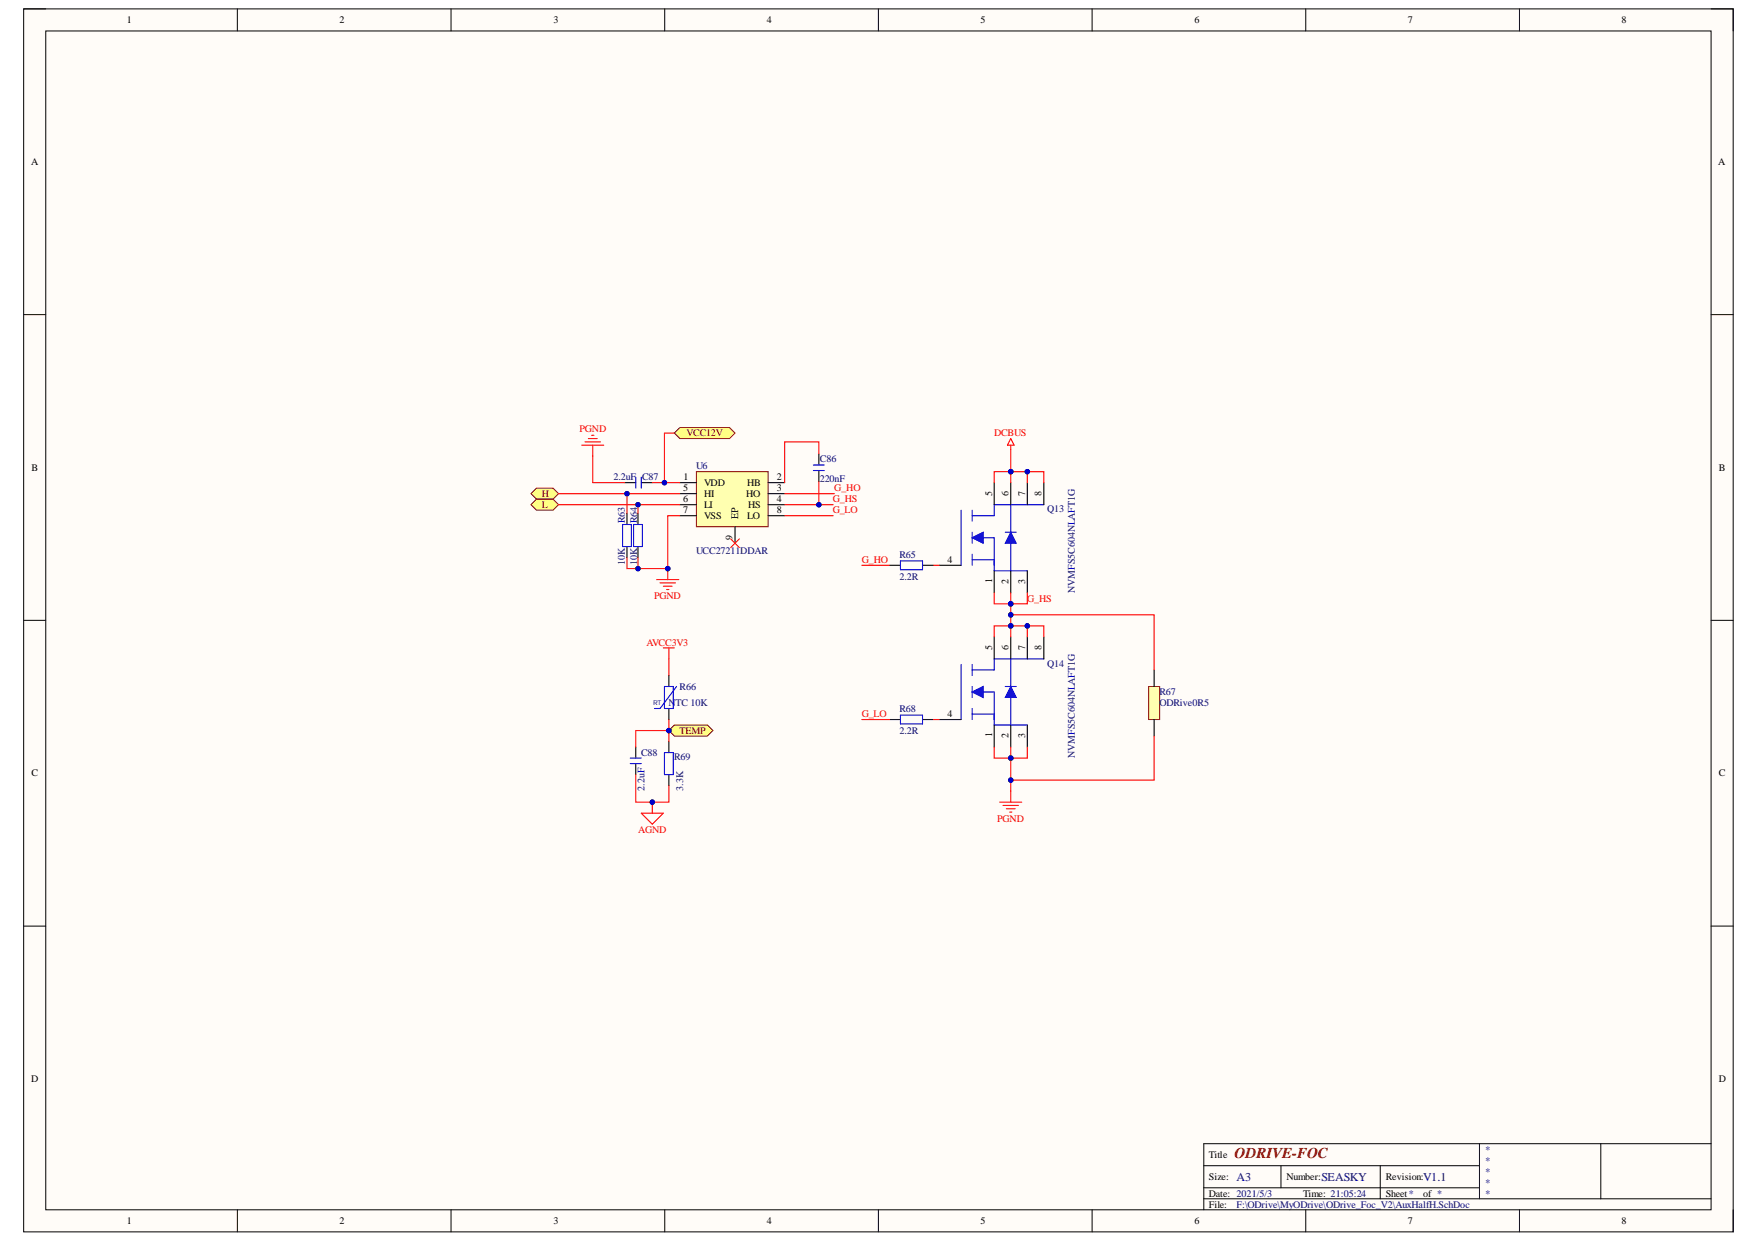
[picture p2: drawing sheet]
<svg xmlns="http://www.w3.org/2000/svg" width="297mm" height="210mm" viewBox="0 0 297 210" stroke-linecap="round" stroke-linejoin="round" font-family="sans-serif">
<defs><g id="words">
<text font-size="2.5" fill="#800000" x="208.5" y="195.6">ODRIVE-FOC</text>
<g font-size="2" fill="#000080">
<text x="208.8" y="199.4">A3</text>
<text x="223.2" y="199.4">SEASKY</text>
<text x="240.3" y="199.4">V1.1</text>
</g>
<g font-size="1.7">
<text x="21.4" y="3.9">1</text>
<text x="57.3" y="3.9">2</text>
<text x="93.4" y="3.9">3</text>
<text x="129.5" y="3.9">4</text>
<text x="165.6" y="3.9">5</text>
<text x="201.7" y="3.9">6</text>
<text x="237.7" y="3.9">7</text>
<text x="273.8" y="3.9">8</text>
<text x="5.2" y="27.9">A</text>
<text x="290.2" y="27.9">A</text>
<text x="5.3" y="79.5">B</text>
<text x="115.4" y="83">5</text>
<text x="115.4" y="81.1">1</text>
<text x="118.9" y="82">VDD</text>
<text x="118.9" y="83.9">HI</text>
<text x="126" y="83.9">HO</text>
<text x="126.2" y="82">HB</text>
<text x="131.2" y="81.1">2</text>
<text x="131.2" y="83">3</text>
<text x="167.5" y="83.7" transform="rotate(-90 167.5 83.7)">5</text>
<text x="170.3" y="83.7" transform="rotate(-90 170.3 83.7)">6</text>
<text x="173.1" y="83.7" transform="rotate(-90 173.1 83.7)">7</text>
<text x="175.9" y="83.7" transform="rotate(-90 175.9 83.7)">8</text>
<text x="290.2" y="79.5">B</text>
<text x="115.4" y="84.8">6</text>
<text x="115.4" y="86.7">7</text>
<text x="118.9" y="85.7">LI</text>
<text x="118.9" y="87.7">VSS</text>
<text x="124.7" y="87.6" transform="rotate(-90 124.7 87.6)">EP</text>
<text x="126.2" y="87.7">LO</text>
<text x="126.3" y="85.7">HS</text>
<text x="131.2" y="84.8">4</text>
<text x="131.2" y="86.7">8</text>
<text x="123.7" y="91.2" transform="rotate(-90 123.7 91.2)">9</text>
<text x="160" y="95.1">4</text>
<text x="167.5" y="98.5" transform="rotate(-90 167.5 98.5)">1</text>
<text x="170.3" y="98.7" transform="rotate(-90 170.3 98.7)">2</text>
<text x="173.1" y="98.6" transform="rotate(-90 173.1 98.6)">3</text>
<text x="167.5" y="109.7" transform="rotate(-90 167.5 109.7)">5</text>
<text x="170.3" y="109.7" transform="rotate(-90 170.3 109.7)">6</text>
<text x="173.1" y="109.7" transform="rotate(-90 173.1 109.7)">7</text>
<text x="175.9" y="109.7" transform="rotate(-90 175.9 109.7)">8</text>
<text x="160" y="121.1">4</text>
<text x="167.5" y="124.5" transform="rotate(-90 167.5 124.5)">1</text>
<text x="170.3" y="124.7" transform="rotate(-90 170.3 124.7)">2</text>
<text x="173.1" y="124.6" transform="rotate(-90 173.1 124.6)">3</text>
<text x="5.3" y="131.1">C</text>
<text x="290.2" y="131.1">C</text>
<text x="5.2" y="182.7">D</text>
<text x="290.2" y="182.7">D</text>
<text x="204.1" y="195.6">Title</text>
<text x="204.1" y="199.3">Size:</text>
<text x="204.1" y="202.1">Date: 2021/5/3</text>
<text x="204.1" y="203.9">File:</text>
<text x="217.3" y="199.3">Number:</text>
<text x="220" y="202.1">Time: 21:05:24</text>
<text x="234" y="199.3">Revision:</text>
<text x="234" y="202.1">Sheet*</text>
<text x="240.3" y="202.1">of *</text>
<text x="21.4" y="206.7">1</text>
<text x="57.3" y="206.7">2</text>
<text x="93.4" y="206.7">3</text>
<text x="129.5" y="206.7">4</text>
<text x="165.6" y="206.7">5</text>
<text x="201.7" y="206.7">6</text>
<text x="237.7" y="206.7">7</text>
<text x="273.8" y="206.7">8</text>
</g>
<g font-size="1.7" fill="#f00">
<text x="97.8" y="73">PGND</text>
<text x="167.9" y="73.7">DCBUS</text>
<text x="140.9" y="83">G_HO</text>
<text x="140.6" y="86.7">G_LO</text>
<text x="140.6" y="84.8">G_HS</text>
<text x="145.5" y="95.1">G_HO</text>
<text x="110.4" y="101.2">PGND</text>
<text x="173.4" y="101.6">G_HS</text>
<text x="109.2" y="109.1">AVCC3V3</text>
<text x="145.5" y="121.1">G_LO</text>
<text x="107.7" y="140.7">AGND</text>
<text x="168.4" y="138.8">PGND</text>
</g>
<g font-size="1.7" fill="#800000">
<text x="115.9" y="73.7">VCC12V</text>
<text x="91.5" y="83.9">H</text>
<text x="91.5" y="85.7">L</text>
<text x="114.8" y="123.9">TEMP</text>
</g>
<g font-size="1.7" fill="#000080">
<text x="138.4" y="78">C86</text>
<text x="103.6" y="81.1">2.2uF C87</text>
<text x="117.5" y="79.2">U6</text>
<text x="138.4" y="81.4">220nF</text>
<text x="105.5" y="88.4" transform="rotate(-90 105.5 88.4)">R63</text>
<text x="107.6" y="88.4" transform="rotate(-90 107.6 88.4)">R64</text>
<text x="176.8" y="86.5">Q13</text>
<text x="105.5" y="95.5" transform="rotate(-90 105.5 95.5)">10K</text>
<text x="107.6" y="95.5" transform="rotate(-90 107.6 95.5)">10K</text>
<text x="117.5" y="93.6">UCC27211DDAR</text>
<text x="151.9" y="94.2">R65</text>
<text x="151.9" y="97.9">2.2R</text>
<text x="181.5" y="100.1" transform="rotate(-90 181.5 100.1)">NVMFS5C604NLAFT1G</text>
<text x="176.8" y="112.6">Q14</text>
<text x="112.9" y="119.3">N</text>
<text x="114.1" y="119.3">TC 10K</text>
<text x="114.8" y="116.5">R66</text>
<text x="195.8" y="117.4">R67</text>
<text x="195.8" y="119.3">ODRive0R5</text>
<text x="151.9" y="120.2">R68</text>
<text x="151.9" y="123.9">2.2R</text>
<text x="108.2" y="127.7">C88</text>
<text x="113.8" y="128.4">R69</text>
<text x="181.5" y="128" transform="rotate(-90 181.5 128)">NVMFS5C604NLAFT1G</text>
<text x="108.8" y="133.6" transform="rotate(-90 108.8 133.6)">2.2uF</text>
<text x="115.4" y="133.6" transform="rotate(-90 115.4 133.6)">3.3K</text>
<text x="250.7" y="194.6">*</text>
<text x="250.7" y="196.5">*</text>
<text x="208.8" y="203.9">F:\ODrive\MyODrive\ODrive_Foc_V2\AuxHalfH.SchDoc</text>
<text x="250.7" y="198.4">*</text>
<text x="250.7" y="200.2">*</text>
<text x="250.7" y="202.1">*</text>
</g>
<text font-size="1.1" fill="#000080" x="110.3" y="119">RT</text>
</g></defs>
<path d="M4 1.5h288.7v206.5h-288.7z" fill-rule="evenodd" fill="#fffcf8"/>
<path d="M4 1.5h288.7v206.5h-288.7z" fill="none" stroke="#000" stroke-width=".17"/>
<path d="M7.7 5.2h281.2v199.1h-281.2z" fill-rule="evenodd" fill="#fffcf8"/>
<g fill="none" stroke="#000" stroke-width=".17">
<path d="M4 1.5h3.7M7.7 5.2h281.2v199.1h-281.2zM40.1 1.5v3.7M76.2 1.5v3.7M112.2 1.5v3.7M148.3 1.5v3.7M184.4 1.5v3.7M220.5 1.5v3.7M256.6 1.5v3.7M288.9 1.5h3.8v3.7M4 53.1h3.7M288.9 53.1h3.8"/>
<path d="M4 104.8h3.7M288.9 104.8h3.8M4 156.4h3.7M288.9 156.4h3.8M203.3 196.9h46.5M216.3 196.9v3.7M233.1 196.9v5.5M249.8 193.1v9.3M270.3 193.1v9.3M288.9 193.1h-85.6v11.2M40.1 204.3v3.7M76.2 204.3v3.7"/>
<path d="M112.3 204.3v3.7M148.3 204.3v3.7M184.4 204.3v3.7M203.3 202.4h85.6M203.3 200.6h46.5M220.5 204.3v3.7M256.6 204.3v3.7M292.7 204.3v3.7"/>
</g>
<path d="M117.6 79.6h12.1v9.3h-12.1z" fill-rule="evenodd" fill="#ffffb0"/>
<path d="M117.6 79.6h12.1v9.3h-12.1z" fill="none" stroke="#800000" stroke-width=".17"/>
<g fill="none" stroke="#000" stroke-width=".18">
<path d="M138.3 76.7v1.8M138.3 79.5v1.8M105.5 81.5h1.9M105.9 86.7v1.9M105.9 92.3v1.9M107.7 86.7v1.9M107.7 92.3v1.9M108.3 81.5h1.9M114.8 81.5h2.8M114.8 83.4h2.8M114.8 85.2h2.8M114.8 87.1h2.8"/>
<path d="M124.1 88.9v2.8M129.7 81.5h2.8M129.7 83.4h2.8M129.7 85.2h2.8M129.7 87.1h2.8"/>
</g>
<path d="M123.4 91l1.5 1.5M124.9 91l-1.5 1.5" fill="none" stroke="#f00" stroke-width=".17"/>
<path d="M137.3 79.5h1.9M137.3 78.5h1.9M105.1 88.6h1.5v3.7h-1.5zM107 88.6h1.5v3.7h-1.5zM107.4 80.6v1.8M108.3 80.6v1.8" fill="none" stroke="#00f" stroke-width=".18"/>
<path d="M98.2 75.2h3.8M98.8 74.6h2.6M99.4 74.1h1.4M99.9 73.5h.4M100.1 75.2v1.8M110.9 97.9h3.7M111.5 98.4h2.6M112 99h1.5M112.6 99.6h.4M112.8 96v1.9" fill="none" stroke="#f00" stroke-width=".18"/>
<circle cx="112.8" cy="96" r=".37" fill="#000080"/>
<circle cx="112.8" cy="96" r=".37" fill="none" stroke="#000080" stroke-width=".17"/>
<path d="M162.3 86.2v9.3M164.2 86.2v1.8M164.2 89.9v1.8M164.2 93.6v1.9M164.2 94.5h3.7v1.9M164.2 90.8h3.7M167.9 85.2v1.9h-3.7" fill="none" stroke="#00f" stroke-width=".18"/>
<path d="M164.2 90.8l1.8-.9v1.8z" fill="#00f"/>
<path d="M164.2 90.8l1.8-.9v1.8zM167.9 90.8v4.7M169.8 89.9h1.8M170.7 85.2v11.2" fill="none" stroke="#00f" stroke-width=".18"/>
<path d="M167.9 96.4h5.6M167.9 85.2h8.4" fill="none" stroke="#00f" stroke-width=".19"/>
<path d="M170.7 89.9l.9 1.8h-1.8z" fill="#00f"/>
<path d="M170.7 89.9l.9 1.8h-1.8z" fill="none" stroke="#00f" stroke-width=".17"/>
<path d="M158.6 95.5h3.7M167.9 81.5v3.7M167.9 96.4v3.7M170.7 81.5v3.7M170.7 96.4v3.7" fill="none" stroke="#000" stroke-width=".18"/>
<path d="M173.5 81.5v3.7M173.5 96.4v3.7M176.3 81.5v3.7" fill="none" stroke="#000" stroke-width=".19"/>
<path d="M162.3 112.2v9.3M164.2 112.2v1.9M164.2 115.9v1.9M164.2 119.6v1.9M164.2 116.9h3.7M167.9 111.3v1.8h-3.7M164.2 120.6h3.7v1.8" fill="none" stroke="#00f" stroke-width=".18"/>
<path d="M164.2 116.9l1.8-1v1.9z" fill="#00f"/>
<path d="M164.2 116.9l1.8-1v1.9zM167.9 116.9v4.6M169.8 115.9h1.8M170.7 111.3v11.1" fill="none" stroke="#00f" stroke-width=".18"/>
<path d="M167.9 111.3h8.4M167.9 122.4h5.6" fill="none" stroke="#00f" stroke-width=".19"/>
<path d="M170.7 115.9l.9 1.9h-1.8z" fill="#00f"/>
<path d="M170.7 115.9l.9 1.9h-1.8z" fill="none" stroke="#00f" stroke-width=".17"/>
<path d="M150.2 95.5h1.9M155.8 95.5h1.8M167.9 107.6v3.7M170.7 107.6v3.7M150.2 121.5h1.9M155.8 121.5h1.8M158.6 121.5h3.7M167.9 122.4v3.8M170.7 122.4v3.8" fill="none" stroke="#000" stroke-width=".18"/>
<path d="M173.5 107.6v3.7M176.3 107.6v3.7M173.5 122.4v3.8" fill="none" stroke="#000" stroke-width=".19"/>
<path d="M152.1 94.7h3.7v1.5h-3.7zM152.1 120.8h3.7v1.5h-3.7z" fill="none" stroke="#00f" stroke-width=".18"/>
<path d="M89.7 83.4l.9-1h2.8l.9 1-.9 .9h-2.8z" fill-rule="evenodd" fill="#ffff80"/>
<path d="M89.7 83.4l.9-1h2.8l.9 1-.9 .9h-2.8z" fill="none" stroke="#800000" stroke-width=".17"/>
<path d="M90.6 84.3h2.8l.9 .9-.9 1h-2.8l-.9-1z" fill-rule="evenodd" fill="#ffff80"/>
<path d="M90.6 84.3h2.8l.9 .9-.9 1h-2.8l-.9-1z" fill="none" stroke="#800000" stroke-width=".17"/>
<path d="M170.7 74.1l.5 1.1h-1.1zM170.7 75.2v.7M108.3 137.3h3.7l-1.8 1.9zM110.2 135.5v1.8M168.8 135.5h3.7M169.4 136h2.6M169.9 136.6h1.5M170.5 137.1h.4M170.7 133.6v1.9" fill="none" stroke="#f00" stroke-width=".18"/>
<path d="M113 114.1v1.8M113 119.6v1.9M107.4 126.2v1.8M107.4 128.9v1.9M113 125.2v1.9M113 130.8v1.9" fill="none" stroke="#000" stroke-width=".18"/>
<path d="M112.2 115.9h1.5v3.7h-1.5zM114.3 115.9l-2.8 3.7h-1M106.4 128h1.9M106.4 128.9h1.9M112.2 127.1h1.5v3.7h-1.5z" fill="none" stroke="#00f" stroke-width=".18"/>
<circle cx="110.2" cy="135.5" r=".37" fill="#000080"/>
<circle cx="110.2" cy="135.5" r=".37" fill="none" stroke="#000080" stroke-width=".17"/>
<path d="M113 123.4l.9-1h5.6l.9 1-.9 .9h-5.6z" fill-rule="evenodd" fill="#ffff80"/>
<path d="M113 123.4l.9-1h5.6l.9 1-.9 .9h-5.6z" fill="none" stroke="#800000" stroke-width=".17"/>
<circle cx="112.9" cy="123.4" r=".37" fill="#000080"/>
<circle cx="112.9" cy="123.4" r=".37" fill="none" stroke="#000080" stroke-width=".17"/>
<path d="M113.9 73.1l.9-.9h8.4l.9 .9-.9 1h-8.4z" fill-rule="evenodd" fill="#ffff80"/>
<path d="M113.9 73.1l.9-.9h8.4l.9 .9-.9 1h-8.4z" fill="none" stroke="#800000" stroke-width=".17"/>
<path d="M194 115.9h1.8v5.6h-1.8z" fill-rule="evenodd" fill="#ffffb0"/>
<path d="M194 115.9h1.8v5.6h-1.8z" fill="none" stroke="#800000" stroke-width=".17"/>
<path d="M194.9 113.1v2.8M194.9 121.5v2.8" fill="none" stroke="#000" stroke-width=".19"/>
<path d="M170.7 100.1v7.5" fill="none" stroke="#f00" stroke-width=".18"/>
<circle cx="170.7" cy="102" r=".37" fill="#000080"/>
<circle cx="170.7" cy="102" r=".37" fill="none" stroke="#000080" stroke-width=".17"/>
<circle cx="170.7" cy="103.8" r=".37" fill="#000080"/>
<circle cx="170.7" cy="103.8" r=".37" fill="none" stroke="#000080" stroke-width=".17"/>
<circle cx="170.7" cy="105.7" r=".37" fill="#000080"/>
<circle cx="170.7" cy="105.7" r=".37" fill="none" stroke="#000080" stroke-width=".17"/>
<path d="M94.3 85.2h20.5" fill="none" stroke="#f00" stroke-width=".18"/>
<circle cx="107.7" cy="85.2" r=".37" fill="#000080"/>
<circle cx="107.7" cy="85.2" r=".37" fill="none" stroke="#000080" stroke-width=".17"/>
<path d="M94.3 83.4h20.5" fill="none" stroke="#f00" stroke-width=".18"/>
<circle cx="105.9" cy="83.4" r=".37" fill="#000080"/>
<circle cx="105.9" cy="83.4" r=".37" fill="none" stroke="#000080" stroke-width=".17"/>
<path d="M100.1 77v4.5h5.4M114.8 87.1h-2v8.9h-6.9v-1.8" fill="none" stroke="#f00" stroke-width=".18"/>
<circle cx="107.7" cy="96" r=".37" fill="#000080"/>
<circle cx="107.7" cy="96" r=".37" fill="none" stroke="#000080" stroke-width=".17"/>
<circle cx="112.8" cy="96" r=".37" fill="#000080"/>
<circle cx="112.8" cy="96" r=".37" fill="none" stroke="#000080" stroke-width=".17"/>
<path d="M107.4 130.8v4.7h5.6v-2.8" fill="none" stroke="#f00" stroke-width=".18"/>
<circle cx="110.2" cy="135.5" r=".37" fill="#000080"/>
<circle cx="110.2" cy="135.5" r=".37" fill="none" stroke="#000080" stroke-width=".17"/>
<path d="M113 123.4h-5.6v2.8" fill="none" stroke="#f00" stroke-width=".18"/>
<circle cx="112.9" cy="123.4" r=".37" fill="#000080"/>
<circle cx="112.9" cy="123.4" r=".37" fill="none" stroke="#000080" stroke-width=".17"/>
<path d="M110.2 81.5h2" fill="none" stroke="#f00" stroke-width=".18"/>
<circle cx="112.2" cy="81.5" r=".37" fill="#000080"/>
<circle cx="112.2" cy="81.5" r=".37" fill="none" stroke="#000080" stroke-width=".17"/>
<path d="M113.9 73.1h-1.7v8.4h2.6" fill="none" stroke="#f00" stroke-width=".18"/>
<circle cx="112.2" cy="81.5" r=".37" fill="#000080"/>
<circle cx="112.2" cy="81.5" r=".37" fill="none" stroke="#000080" stroke-width=".17"/>
<path d="M132.5 85.2h8.2M132.5 87.1h8.2" fill="none" stroke="#f00" stroke-width=".18"/>
<circle cx="138.3" cy="85.2" r=".37" fill="#000080"/>
<circle cx="138.3" cy="85.2" r=".37" fill="none" stroke="#000080" stroke-width=".17"/>
<path d="M138.3 76.7v-2.1h-5.8v6.9M132.5 83.4h8.4M145.5 95.5h4.7M157.6 95.5h1M145.5 121.5h4.7M157.6 121.5h1M167.9 126.2v1.8h2.8" fill="none" stroke="#f00" stroke-width=".18"/>
<circle cx="170.7" cy="128" r=".37" fill="#000080"/>
<circle cx="170.7" cy="128" r=".37" fill="none" stroke="#000080" stroke-width=".17"/>
<path d="M170.7 105.7h-2.8v1.9" fill="none" stroke="#f00" stroke-width=".18"/>
<circle cx="170.7" cy="105.7" r=".37" fill="#000080"/>
<circle cx="170.7" cy="105.7" r=".37" fill="none" stroke="#000080" stroke-width=".17"/>
<path d="M167.9 100.1v1.9h2.8" fill="none" stroke="#f00" stroke-width=".18"/>
<circle cx="170.7" cy="102" r=".37" fill="#000080"/>
<circle cx="170.7" cy="102" r=".37" fill="none" stroke="#000080" stroke-width=".17"/>
<path d="M170.7 79.6h-2.8v1.9" fill="none" stroke="#f00" stroke-width=".18"/>
<circle cx="170.7" cy="79.6" r=".37" fill="#000080"/>
<circle cx="170.7" cy="79.6" r=".37" fill="none" stroke="#000080" stroke-width=".17"/>
<path d="M173.5 126.2v1.8h-2.8" fill="none" stroke="#f00" stroke-width=".19"/>
<circle cx="170.7" cy="128" r=".37" fill="#000080"/>
<circle cx="170.7" cy="128" r=".37" fill="none" stroke="#000080" stroke-width=".17"/>
<path d="M170.7 105.7h2.8v1.9" fill="none" stroke="#f00" stroke-width=".19"/>
<circle cx="173.5" cy="105.7" r=".37" fill="#000080"/>
<circle cx="173.5" cy="105.7" r=".37" fill="none" stroke="#000080" stroke-width=".17"/>
<circle cx="170.7" cy="105.7" r=".37" fill="#000080"/>
<circle cx="170.7" cy="105.7" r=".37" fill="none" stroke="#000080" stroke-width=".17"/>
<path d="M173.5 100.1v1.9h-2.8" fill="none" stroke="#f00" stroke-width=".19"/>
<circle cx="170.7" cy="102" r=".37" fill="#000080"/>
<circle cx="170.7" cy="102" r=".37" fill="none" stroke="#000080" stroke-width=".17"/>
<path d="M170.7 79.6h2.8v1.9" fill="none" stroke="#f00" stroke-width=".19"/>
<circle cx="173.5" cy="79.6" r=".37" fill="#000080"/>
<circle cx="173.5" cy="79.6" r=".37" fill="none" stroke="#000080" stroke-width=".17"/>
<circle cx="170.7" cy="79.6" r=".37" fill="#000080"/>
<circle cx="170.7" cy="79.6" r=".37" fill="none" stroke="#000080" stroke-width=".17"/>
<path d="M173.5 105.7h2.8v1.9" fill="none" stroke="#f00" stroke-width=".19"/>
<circle cx="173.5" cy="105.7" r=".37" fill="#000080"/>
<circle cx="173.5" cy="105.7" r=".37" fill="none" stroke="#000080" stroke-width=".17"/>
<path d="M173.5 79.6h2.8v1.9" fill="none" stroke="#f00" stroke-width=".19"/>
<circle cx="173.5" cy="79.6" r=".37" fill="#000080"/>
<circle cx="173.5" cy="79.6" r=".37" fill="none" stroke="#000080" stroke-width=".17"/>
<path d="M105.9 83.4v3.3" fill="none" stroke="#f00" stroke-width=".18"/>
<circle cx="105.9" cy="83.4" r=".37" fill="#000080"/>
<circle cx="105.9" cy="83.4" r=".37" fill="none" stroke="#000080" stroke-width=".17"/>
<path d="M107.7 94.2v1.8" fill="none" stroke="#f00" stroke-width=".18"/>
<circle cx="107.7" cy="96" r=".37" fill="#000080"/>
<circle cx="107.7" cy="96" r=".37" fill="none" stroke="#000080" stroke-width=".17"/>
<path d="M107.7 85.2v1.5" fill="none" stroke="#f00" stroke-width=".18"/>
<circle cx="107.7" cy="85.2" r=".37" fill="#000080"/>
<circle cx="107.7" cy="85.2" r=".37" fill="none" stroke="#000080" stroke-width=".17"/>
<path d="M113 121.5v3.7" fill="none" stroke="#f00" stroke-width=".18"/>
<circle cx="112.9" cy="123.4" r=".37" fill="#000080"/>
<circle cx="112.9" cy="123.4" r=".37" fill="none" stroke="#000080" stroke-width=".17"/>
<path d="M138.3 81.3v3.9M113 111.3v2.8" fill="none" stroke="#f00" stroke-width=".18"/>
<circle cx="138.3" cy="85.2" r=".37" fill="#000080"/>
<circle cx="138.3" cy="85.2" r=".37" fill="none" stroke="#000080" stroke-width=".17"/>
<path d="M170.7 126.2v7.4" fill="none" stroke="#f00" stroke-width=".18"/>
<circle cx="170.7" cy="128" r=".37" fill="#000080"/>
<circle cx="170.7" cy="128" r=".37" fill="none" stroke="#000080" stroke-width=".17"/>
<circle cx="170.7" cy="131.7" r=".37" fill="#000080"/>
<circle cx="170.7" cy="131.7" r=".37" fill="none" stroke="#000080" stroke-width=".17"/>
<path d="M170.7 75.9v5.6" fill="none" stroke="#f00" stroke-width=".18"/>
<circle cx="170.7" cy="79.6" r=".37" fill="#000080"/>
<circle cx="170.7" cy="79.6" r=".37" fill="none" stroke="#000080" stroke-width=".17"/>
<path d="M170.7 103.8h24.2v9.3" fill="none" stroke="#f00" stroke-width=".19"/>
<circle cx="170.7" cy="103.8" r=".37" fill="#000080"/>
<circle cx="170.7" cy="103.8" r=".37" fill="none" stroke="#000080" stroke-width=".17"/>
<path d="M194.9 124.3v7.4h-24.2" fill="none" stroke="#f00" stroke-width=".19"/>
<circle cx="170.7" cy="131.7" r=".37" fill="#000080"/>
<circle cx="170.7" cy="131.7" r=".37" fill="none" stroke="#000080" stroke-width=".17"/>
<path d="M112 109.4h1.9M113 109.4v1.9" fill="none" stroke="#f00" stroke-width=".18"/>
<use href="#words"/>
</svg>
